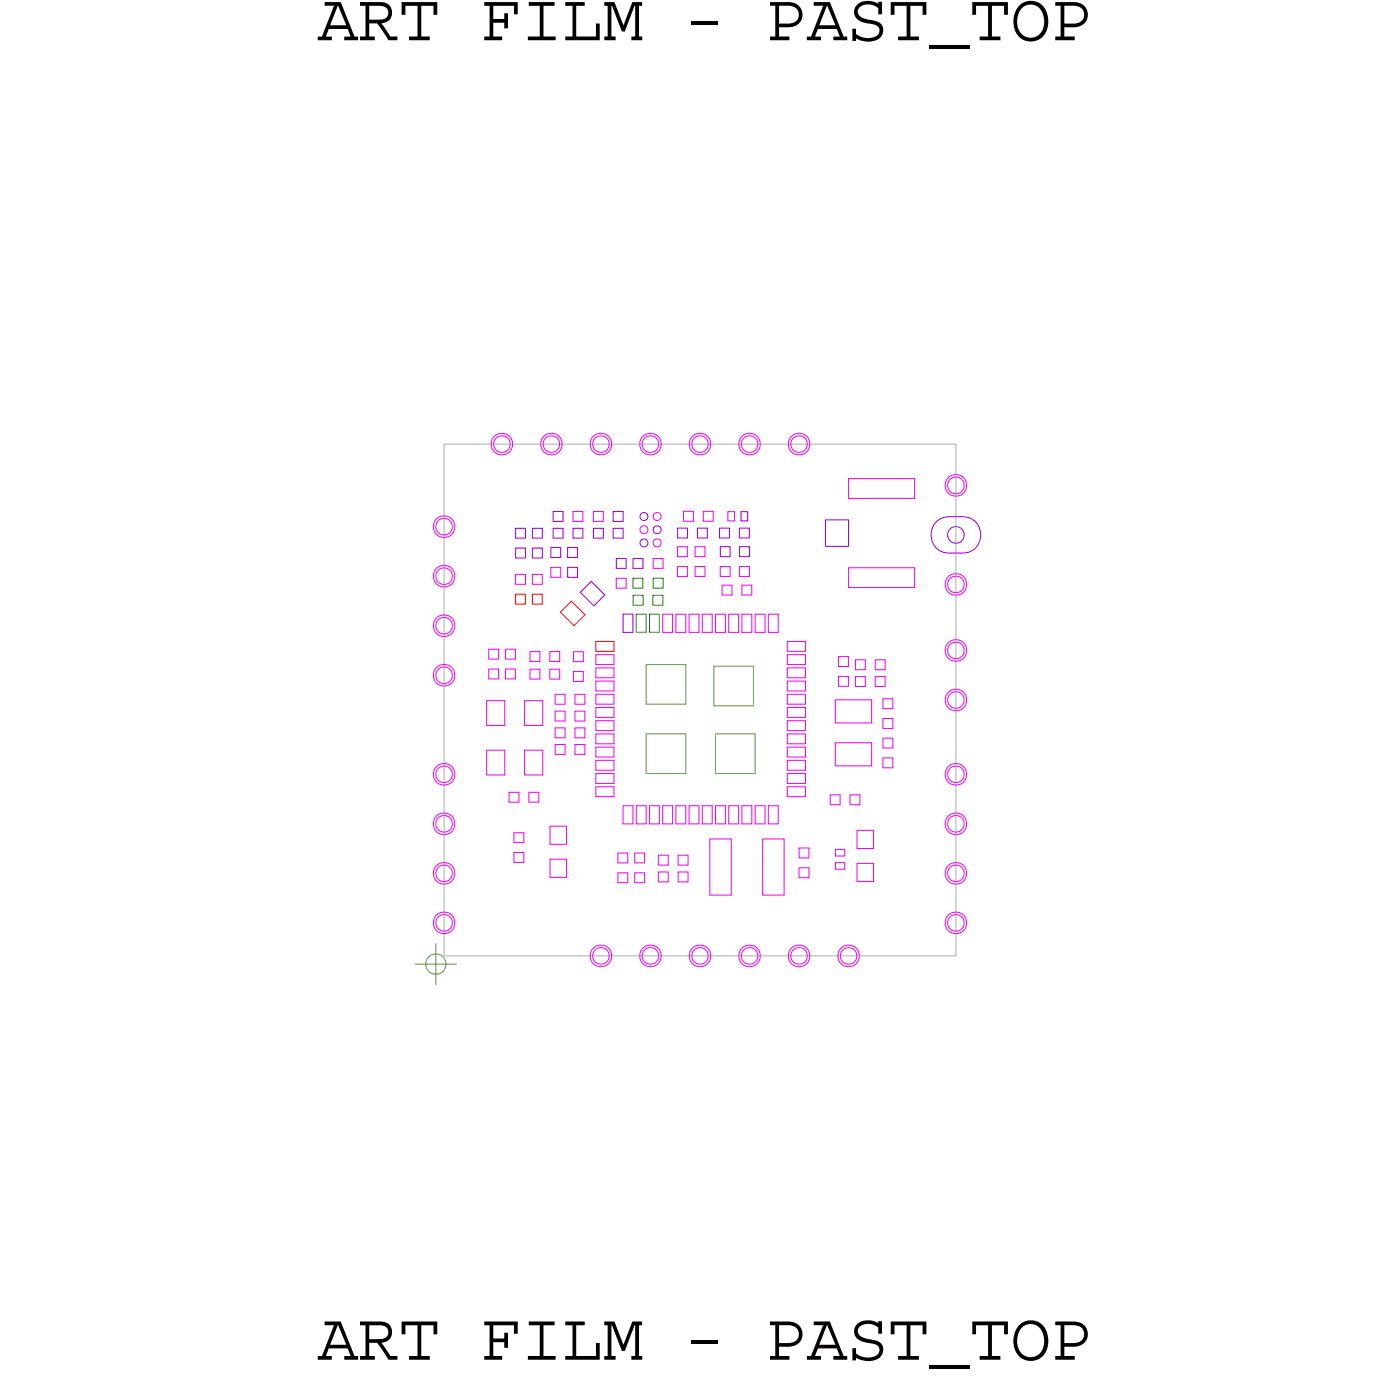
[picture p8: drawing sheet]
<svg xmlns="http://www.w3.org/2000/svg" width="42mm" height="42mm" viewBox="0 0 42 42" stroke-linecap="round" stroke-linejoin="round" font-family="sans-serif">
<defs><g id="words">
<g font-size="2.1">
<text x="9.6" y="1.2">ART FILM - PAST_TOP</text>
<text x="9.6" y="41.2">ART FILM - PAST_TOP</text>
</g>
</g></defs>
<!-- layer: Board Outline -->
<path d="M13.4 13.5h15.5v15.5h-15.5z" fill="none" stroke="#acacac" stroke-width=".03"/>
<!-- layer: Components -->
<path d="M19.6 22.2h1.2v1.2h-1.2zM19.6 20.1h1.2v1.2h-1.2zM21.6 20.2h1.2v1.2h-1.2zM21.7 22.2h1.2v1.2h-1.2z" fill="none" stroke="#638b3a" stroke-width=".03"/>
<!-- layer: Nets -->
<g fill="none" stroke="#f200f2" stroke-width=".03">
<path d="M13.2 18.7l.2-.1 .3 .1 .1 .2-.1 .3-.3 .1-.2-.1-.1-.3zM13.2 15.7l.2-.1 .3 .1 .1 .2-.1 .3-.3 .1-.2-.1-.1-.3zM13.2 17.2l.2-.1 .3 .1 .1 .2-.1 .3-.3 .1-.2-.1-.1-.3zM13.3 18.8l.1-.1 .2 .1 .1 .1-.1 .2-.2 .1-.1-.1-.1-.2zM13.3 15.8l.1-.1 .2 .1 .1 .1-.1 .2-.2 .1-.1-.1-.1-.2zM13.3 17.3l.1-.1 .2 .1 .1 .1-.1 .2-.2 .1-.1-.1-.1-.2zM14.8 19.7h.3v.3h-.3zM15 13.2l.2-.1 .2 .1 .1 .2-.1 .3-.2 .1-.2-.1-.1-.3zM15 13.3l.2-.1 .2 .1 .1 .1-.1 .2-.2 .1-.2-.1-.1-.2zM15.3 19.7h.3v.3h-.3zM15.6 17.4h.3v.3h-.3zM16.1 19.7h.3v.3h-.3z"/>
<path d="M16.1 17.4h.3v.3h-.3zM16.5 13.2l.2-.1 .2 .1 .1 .2-.1 .3-.2 .1-.2-.1-.1-.3zM16.5 13.3l.2-.1 .2 .1 .1 .1-.1 .2-.2 .1-.2-.1-.1-.2zM16.7 19.7h.3v.3h-.3zM16.7 17.2h.3v.3h-.3zM17.4 15.5h.3v.3h-.3zM17.4 19.7h.3v.3h-.3zM18 13.2l.2-.1 .2 .1 .1 .2-.1 .3-.2 .1-.2-.1-.1-.3zM18 15.5h.3v.3h-.3zM18 13.3l.2-.1 .2 .1 .1 .1-.1 .2-.2 .1-.2-.1-.1-.2zM18 19.8h.6v.3h-.6zM18.7 17.5h.3v.3h-.3z"/>
<path d="M19.4 16l.1-.1 .1 .2-.1 .1zM19.5 13.2l.2-.1 .2 .1 .1 .2-.1 .3-.2 .1-.2-.1-.1-.3zM19.5 13.3l.2-.1 .2 .1 .1 .1-.1 .2-.2 .1-.2-.1-.1-.2zM19.8 16.9h.3v.3h-.3zM19.8 16.4l.1-.1 .1 .2-.1 .1zM19.8 15.6l.1-.1 .1 .2-.1 .1zM20.1 18.6h.3v.6h-.3zM20.5 18.6h.3v.6h-.3zM20.5 16.6h.3v.3h-.3zM20.5 17.2h.3v.3h-.3zM20.7 15.5h.3v.3h-.3zM20.9 18.6h.3v.6h-.3z"/>
<path d="M21 13.2l.2-.1 .2 .1 .1 .2-.1 .3-.2 .1-.2-.1-.1-.3zM21 13.3l.2-.1 .2 .1 .1 .1-.1 .2-.2 .1-.2-.1-.1-.2zM21.1 16.6h.3v.3h-.3zM21.1 17.2h.3v.3h-.3zM21.3 18.6h.3v.6h-.3zM21.3 15.5h.3v.3h-.3zM21.7 18.6h.3v.6h-.3zM21.8 17.2h.3v.3h-.3zM21.9 17.7h.3v.3h-.3zM22 15.5h.2v.3h-.2zM22.1 18.6h.3v.6h-.3zM22.4 17.2h.3v.3h-.3z"/>
<path d="M22.5 13.2l.2-.1 .2 .1 .1 .2-.1 .3-.2 .1-.2-.1-.1-.3zM22.5 17.7h.3v.3h-.3zM22.5 18.6h.3v.6h-.3zM22.5 13.3l.2-.1 .2 .1 .1 .1-.1 .2-.2 .1-.2-.1-.1-.2zM22.9 18.6h.3v.6h-.3zM23.3 18.6h.3v.6h-.3zM23.8 19.8h.6v.3h-.6zM23.8 19.4h.6v.3h-.6zM24 13.2l.2-.1 .2 .1 .1 .2-.1 .3-.2 .1-.2-.1-.1-.3zM24 13.3l.2-.1 .2 .1 .1 .1-.1 .2-.2 .1-.2-.1-.1-.2zM25.4 19.9h.3v.3h-.3zM25.7 17.2h2v.6h-2z"/>
<path d="M25.7 14.5h2v.6h-2zM25.9 20h.3v.3h-.3zM26.5 20h.3v.3h-.3zM28.7 19.5l.3-.1 .2 .1 .1 .2-.1 .2-.2 .1-.3-.1-.1-.2zM28.7 14.5l.3-.1 .2 .1 .1 .2-.1 .2-.2 .1-.3-.1-.1-.2zM28.7 17.5l.3-.1 .2 .1 .1 .2-.1 .2-.2 .1-.3-.1-.1-.2zM28.8 19.5h.2h.1l.1 .2-.1 .2h-.1h-.2l-.1-.2zM28.8 14.5h.2h.1l.1 .2-.1 .2h-.1h-.2l-.1-.2zM28.8 17.5h.2h.1l.1 .2-.1 .2h-.1h-.2l-.1-.2zM13.2 27.7l.2-.1 .3 .1 .1 .2-.1 .3-.3 .1-.2-.1-.1-.3zM13.2 24.7l.2-.1 .3 .1 .1 .2-.1 .3-.3 .1-.2-.1-.1-.3zM13.2 23.2l.2-.1 .3 .1 .1 .2-.1 .3-.3 .1-.2-.1-.1-.3z"/>
<path d="M13.2 20.2l.2-.1 .3 .1 .1 .2-.1 .3-.3 .1-.2-.1-.1-.3zM13.2 26.2l.2-.1 .3 .1 .1 .2-.1 .3-.3 .1-.2-.1-.1-.3zM13.3 27.8l.1-.1 .2 .1 .1 .1-.1 .2-.2 .1-.1-.1-.1-.2zM13.3 24.8l.1-.1 .2 .1 .1 .1-.1 .2-.2 .1-.1-.1-.1-.2zM13.3 23.3l.1-.1 .2 .1 .1 .1-.1 .2-.2 .1-.1-.1-.1-.2zM13.3 20.3l.1-.1 .2 .1 .1 .1-.1 .2-.2 .1-.1-.1-.1-.2zM13.3 26.3l.1-.1 .2 .1 .1 .1-.1 .2-.2 .1-.1-.1-.1-.2zM14.7 21.2h.6v.8h-.6zM14.7 22.7h.6v.8h-.6zM14.8 20.3h.3v.3h-.3zM15.3 20.3h.3v.3h-.3zM15.4 24h.3v.3h-.3z"/>
<path d="M15.6 25.2h.3v.3h-.3zM15.6 25.8h.3v.3h-.3zM15.9 22.7h.5v.8h-.5zM15.9 21.2h.5v.8h-.5zM16 24h.3v.3h-.3zM16.1 20.3h.3v.3h-.3zM16.7 20.3h.3v.3h-.3zM16.7 26h.5v.6h-.5zM16.7 25h.5v.6h-.5zM16.8 21h.3v.3h-.3zM16.8 21.5h.3v.3h-.3zM16.8 22h.3v.3h-.3z"/>
<path d="M16.8 22.5h.3v.3h-.3zM17.4 20.3h.3v.3h-.3zM17.4 21h.3v.3h-.3zM17.4 22h.3v.3h-.3zM17.4 21.5h.3v.3h-.3zM17.4 22.5h.3v.3h-.3zM18 28.7l.2-.1 .2 .1 .1 .2-.1 .3-.2 .1-.2-.1-.1-.3zM18 28.8l.2-.1 .2 .1 .1 .1-.1 .2-.2 .1-.2-.1-.1-.2zM18 21h.6v.3h-.6zM18 20.6h.6v.3h-.6zM18 22.2h.6v.3h-.6zM18 21.8h.6v.3h-.6z"/>
<path d="M18 21.4h.6v.3h-.6zM18 23.4h.6v.3h-.6zM18 23.8h.6v.3h-.6zM18 22.6h.6v.3h-.6zM18 23h.6v.3h-.6zM18 20.2h.6v.3h-.6zM18.7 25.8h.3v.3h-.3zM18.7 26.4h.3v.3h-.3zM18.9 24.4h.3v.6h-.3zM19.2 25.8h.3v.3h-.3zM19.2 26.4h.3v.3h-.3zM19.3 24.4h.3v.6h-.3z"/>
<path d="M19.5 28.7l.2-.1 .2 .1 .1 .2-.1 .3-.2 .1-.2-.1-.1-.3zM19.5 28.8l.2-.1 .2 .1 .1 .1-.1 .2-.2 .1-.2-.1-.1-.2zM19.7 24.4h.3v.6h-.3zM19.9 25.9h.3v.3h-.3zM19.9 26.4h.3v.3h-.3zM20.1 24.4h.3v.6h-.3zM20.5 24.4h.3v.6h-.3zM20.5 25.9h.3v.3h-.3zM20.5 26.4h.3v.3h-.3zM20.9 24.4h.3v.6h-.3zM21 28.7l.2-.1 .2 .1 .1 .2-.1 .3-.2 .1-.2-.1-.1-.3zM21 28.8l.2-.1 .2 .1 .1 .1-.1 .2-.2 .1-.2-.1-.1-.2z"/>
<path d="M21.3 24.4h.3v.6h-.3zM21.5 25.4h.6v1.7h-.6zM21.7 24.4h.3v.6h-.3zM22.1 24.4h.3v.6h-.3zM22.5 28.7l.2-.1 .2 .1 .1 .2-.1 .3-.2 .1-.2-.1-.1-.3zM22.5 24.4h.3v.6h-.3zM22.5 28.8l.2-.1 .2 .1 .1 .1-.1 .2-.2 .1-.2-.1-.1-.2zM22.9 24.4h.3v.6h-.3zM23.1 25.4h.6v1.7h-.6zM23.3 24.4h.3v.6h-.3zM23.8 21.8h.6v.3h-.6zM23.8 22.2h.6v.3h-.6z"/>
<path d="M23.8 21.4h.6v.3h-.6zM23.8 21h.6v.3h-.6zM23.8 22.6h.6v.3h-.6zM23.8 23.8h.6v.3h-.6zM23.8 23h.6v.3h-.6zM23.8 20.6h.6v.3h-.6zM23.8 20.2h.6v.3h-.6zM23.8 23.4h.6v.3h-.6zM24 28.7l.2-.1 .2 .1 .1 .2-.1 .3-.2 .1-.2-.1-.1-.3zM24 28.8l.2-.1 .2 .1 .1 .1-.1 .2-.2 .1-.2-.1-.1-.2zM24.2 26.3h.3v.3h-.3zM24.2 25.7h.3v.3h-.3z"/>
<path d="M25.1 24.1h.3v.3h-.3zM25.3 21.2h1.1v.7h-1.1zM25.3 22.5h1.1v.7h-1.1zM25.3 26.1h.3v.2h-.3zM25.3 25.7h.3v.2h-.3zM25.4 20.5h.3v.3h-.3zM25.5 28.7l.2-.1 .2 .1 .1 .2-.1 .3-.2 .1-.2-.1-.1-.3zM25.5 28.8l.2-.1 .2 .1 .1 .1-.1 .2-.2 .1-.2-.1-.1-.2zM25.7 24.1h.3v.3h-.3zM25.9 20.5h.3v.3h-.3zM26 25.1h.5v.6h-.5zM26 26.1h.5v.6h-.5z"/>
<path d="M26.5 20.5h.3v.3h-.3zM26.7 21.2h.3v.3h-.3zM26.7 23h.3v.3h-.3zM26.7 22.4h.3v.3h-.3zM26.7 21.8h.3v.3h-.3zM28.7 27.7l.3-.1 .2 .1 .1 .2-.1 .3-.2 .1-.3-.1-.1-.3zM28.7 26.2l.3-.1 .2 .1 .1 .2-.1 .3-.2 .1-.3-.1-.1-.3zM28.7 24.7l.3-.1 .2 .1 .1 .2-.1 .3-.2 .1-.3-.1-.1-.3zM28.7 23.2l.3-.1 .2 .1 .1 .2-.1 .3-.2 .1-.3-.1-.1-.3zM28.7 21l.3-.1 .2 .1 .1 .2-.1 .2-.2 .1-.3-.1-.1-.2zM28.8 27.8l.2-.1 .1 .1 .1 .1-.1 .2-.1 .1-.2-.1-.1-.2zM28.8 26.3l.2-.1 .1 .1 .1 .1-.1 .2-.1 .1-.2-.1-.1-.2z"/>
<path d="M28.8 24.8l.2-.1 .1 .1 .1 .1-.1 .2-.1 .1-.2-.1-.1-.2zM28.8 23.3l.2-.1 .1 .1 .1 .1-.1 .2-.1 .1-.2-.1-.1-.2zM28.8 21h.2h.1l.1 .2-.1 .2h-.1h-.2l-.1-.2z"/>
</g>
<path d="M15.6 18h.3v.3h-.3zM16.1 18h.3v.3h-.3zM17 18.5l.3-.3 .4 .4-.3 .3zM18 19.4h.6v.3h-.6z" fill="none" stroke="#f00" stroke-width=".03"/>
<g fill="none" stroke="#8d00d9" stroke-width=".03">
<path d="M15.6 16h.3v.3h-.3zM15.6 16.6h.3v.3h-.3zM16.1 16h.3v.3h-.3zM16.1 16.6h.3v.3h-.3zM16.7 16.6h.3v.3h-.3zM16.8 15.5h.3v.3h-.3zM16.8 16h.3v.3h-.3zM17.2 17.2h.3v.3h-.3zM17.2 16.6h.3v.3h-.3zM17.4 16h.3v.3h-.3zM17.6 17.9l.3-.3 .4 .4-.3 .3zM18 16h.3v.3h-.3z"/>
<path d="M18.6 16h.3v.3h-.3zM18.6 15.5h.3v.3h-.3zM18.7 16.9h.3v.3h-.3zM18.9 18.6h.3v.6h-.3zM19.2 16.9h.3v.3h-.3zM19.4 15.6l.1-.1 .1 .2-.1 .1zM19.4 16.4l.1-.1 .1 .2-.1 .1zM19.8 16l.1-.1 .1 .2-.1 .1zM20.5 16h.3v.3h-.3zM21.1 16h.3v.3h-.3zM21.8 16h.3v.3h-.3zM21.8 16.6h.3v.3h-.3z"/>
<path d="M22.4 16h.3v.3h-.3zM22.4 16.6h.3v.3h-.3zM22.4 15.5h.2v.3h-.2zM25 15.7h.7v.8h-.7zM28.4 15.8a.93 .93 0 0 1 1.3 .2v.4a.85 .85 0 0 1-1.5 0v-.4zM28.8 16h.2h.1l.1 .2-.1 .2h-.1h-.2l-.1-.2z"/>
</g>
<path d="M19.2 17.5h.3v.3h-.3zM19.2 18h.3v.3h-.3zM19.3 18.6h.3v.6h-.3zM19.7 18.6h.3v.6h-.3zM19.8 18h.3v.3h-.3zM19.8 17.5h.3v.3h-.3z" fill="none" stroke="#00a200" stroke-width=".03"/>
<!-- layer: Drawing Origin -->
<path d="M12.6 29.2h1.2M13 29l.2-.1 .2 .1 .1 .2-.1 .2-.2 .1-.2-.1-.1-.2zM13.2 28.6v1.2" fill="none" stroke="#638b3a" stroke-width=".03"/>
<use href="#words"/>
</svg>
